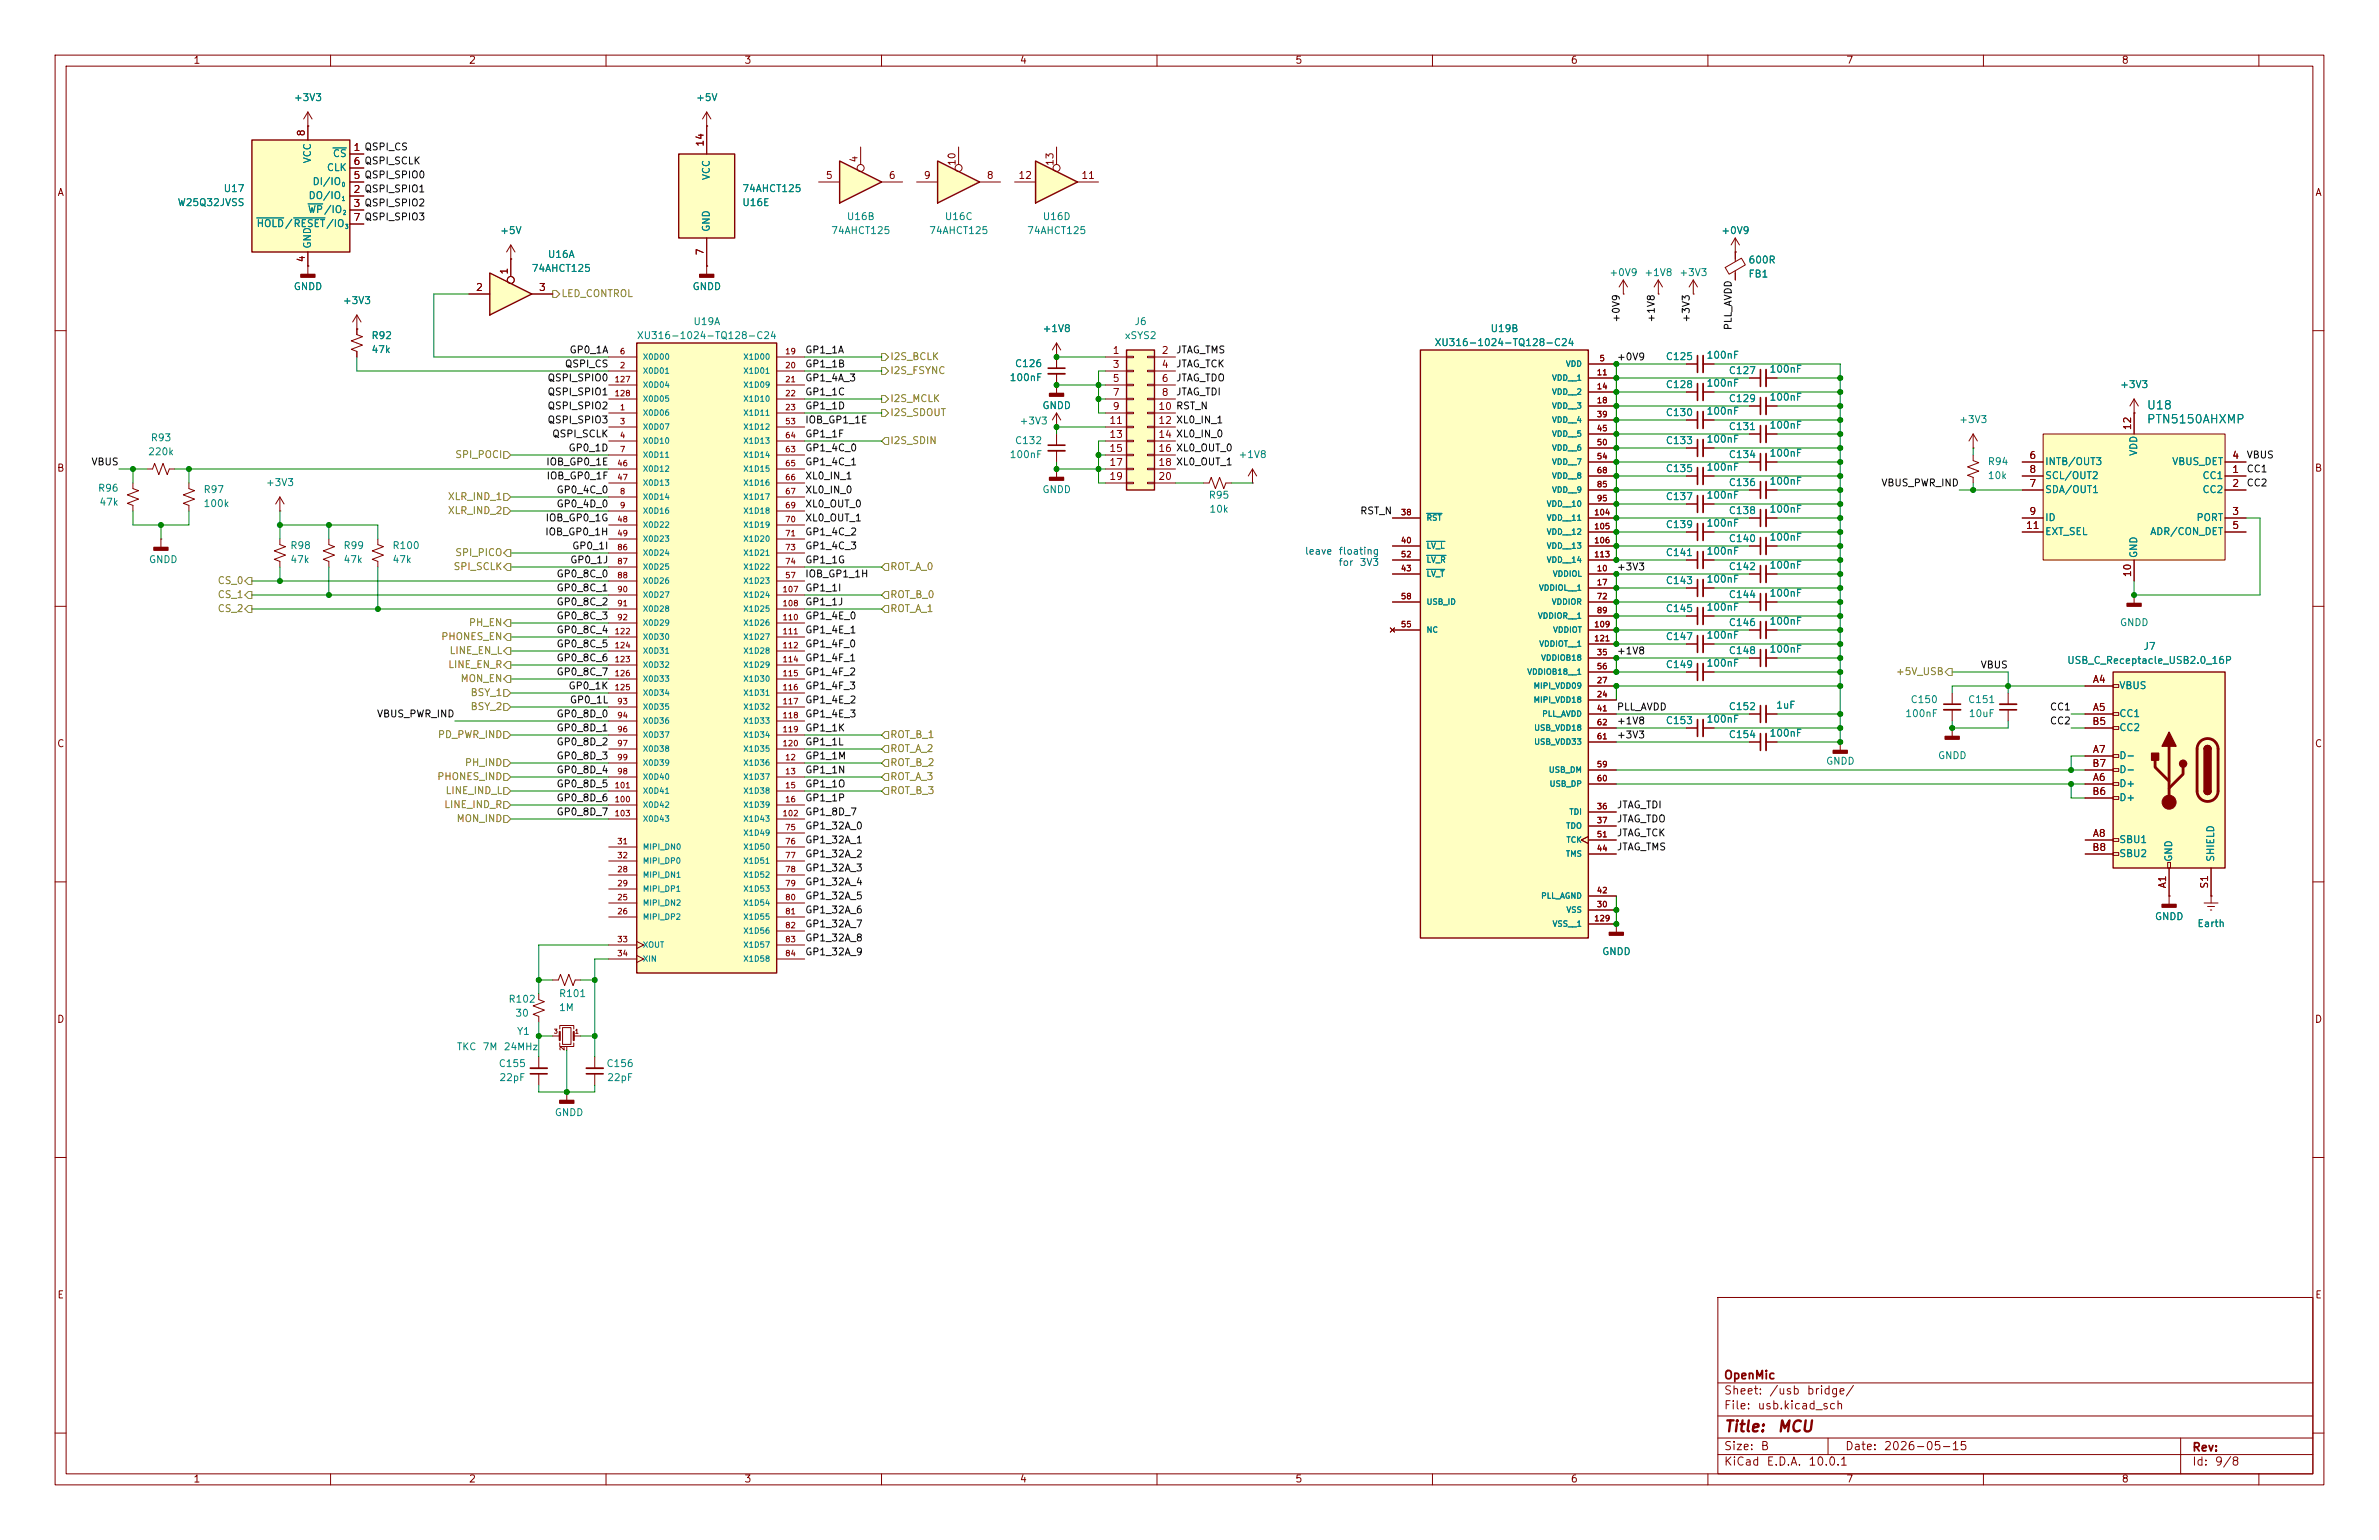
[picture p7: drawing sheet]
<svg xmlns="http://www.w3.org/2000/svg" width="432mm" height="279mm" viewBox="0 0 432 279" stroke-linecap="round" stroke-linejoin="round" font-family="sans-serif">
<defs><g id="words">
<g font-size="2" fill="#840000">
<text x="312.8" y="260.3">Title:</text>
<text x="322.5" y="260.3">MCU</text>
</g>
<g font-size="1.5" fill="#008484">
<text x="389.6" y="77.2">PTN5150AHXMP</text>
<text x="389.6" y="74.7">U18</text>
</g>
<g font-size="1.5" fill="#840000">
<text x="312.8" y="250.6">OpenMic</text>
<text x="312.8" y="256.1">File:</text>
<text x="312.8" y="253.4">Sheet:</text>
<text x="318.9" y="256.1">usb.kicad_sch</text>
<text x="321" y="253.4">/usb</text>
<text x="327.8" y="253.4">bridge/</text>
<text x="312.8" y="263.5">Size:</text>
<text x="319.5" y="263.5">B</text>
<text x="334.8" y="263.5">Date:</text>
<text x="341.8" y="263.5">2026-05-15</text>
<text x="397.8" y="263.7">Rev:</text>
<text x="312.8" y="266.3">KiCad</text>
<text x="320.5" y="266.3">E.D.A.</text>
<text x="328.1" y="266.3">10.0.1</text>
<text x="397.8" y="266.3">Id:</text>
<text x="401.9" y="266.3">9/8</text>
</g>
<g font-size="1.3" fill="#840000">
<text x="35" y="11.9">1</text>
<text x="85" y="11.9">2</text>
<text x="135" y="11.9">3</text>
<text x="185" y="11.9">4</text>
<text x="235" y="11.9">5</text>
<text x="285" y="11.9">6</text>
<text x="335" y="11.9">7</text>
<text x="385" y="11.9">8</text>
<text x="55.6" y="24.8" transform="rotate(-90 55.6 24.8)">8</text>
<text x="64.1" y="27.7">1 QSPI_CS</text>
<text x="64.1" y="27.7">1</text>
<text x="128" y="26.7" transform="rotate(-90 128 26.7)">14</text>
<text x="156" y="29.6" transform="rotate(-90 156 29.6)">4</text>
<text x="10.3" y="35.9">A</text>
<text x="64.1" y="35.3">2 QSPI_SPIO1</text>
<text x="64.1" y="32.8">5 QSPI_SPIO0</text>
<text x="64.1" y="30.2">6 QSPI_SCLK</text>
<text x="64.1" y="35.3">2</text>
<text x="64.1" y="32.8">5</text>
<text x="64.1" y="30.2">6</text>
<text x="149.8" y="32.8">5</text>
<text x="161.2" y="32.8">6</text>
<text x="167.6" y="32.8">9</text>
<text x="173.7" y="30.2" transform="rotate(-90 173.7 30.2)">10</text>
<text x="179" y="32.8">8</text>
<text x="184.7" y="32.8">12</text>
<text x="191.5" y="30.2" transform="rotate(-90 191.5 30.2)">13</text>
<text x="196.2" y="32.8">11</text>
<text x="420.1" y="35.9">A</text>
<text x="64.1" y="37.8">3 QSPI_SPIO2</text>
<text x="64.1" y="40.4">7 QSPI_SPIO3</text>
<text x="64.1" y="37.8">3</text>
<text x="64.1" y="40.4">7</text>
<text x="55.6" y="47.7" transform="rotate(-90 55.6 47.7)">4</text>
<text x="128" y="46.4" transform="rotate(-90 128 46.4)">7</text>
<text x="86.3" y="53.1">2</text>
<text x="92.5" y="49.9" transform="rotate(-90 92.5 49.9)">1</text>
<text x="97.7" y="53.1">3</text>
<text x="201.9" y="64.5">1</text>
<text x="210.7" y="64.5">2</text>
<text x="201.9" y="67.1">3</text>
<text x="201.9" y="69.6">5</text>
<text x="210.7" y="67.1">4</text>
<text x="210.7" y="69.6">6</text>
<text x="201.3" y="77.2">11</text>
<text x="201.9" y="72.1">7</text>
<text x="201.9" y="74.7">9</text>
<text x="210.1" y="74.7">10 RST_N</text>
<text x="210.1" y="77.2">12 XL0_IN_1</text>
<text x="210.7" y="72.1">8</text>
<text x="201.3" y="79.8">13</text>
<text x="201.3" y="82.3">15</text>
<text x="210.1" y="79.8">14 XL0_IN_0</text>
<text x="210.1" y="82.3">16 XL0_OUT_0</text>
<text x="368.2" y="83.6">6</text>
<text x="387.1" y="78.1" transform="rotate(-90 387.1 78.1)">12</text>
<text x="405.1" y="83.6">4</text>
<text x="10.3" y="85.9">B</text>
<text x="201.3" y="84.8">17</text>
<text x="201.3" y="87.4">19</text>
<text x="210.1" y="84.8">18 XL0_OUT_1</text>
<text x="210.1" y="87.4">20</text>
<text x="368.2" y="88.6">7</text>
<text x="368.2" y="86.1">8</text>
<text x="405.1" y="86.1">1</text>
<text x="405.1" y="88.6">2</text>
<text x="420.1" y="85.9">B</text>
<text x="368.2" y="93.7">9</text>
<text x="405.1" y="93.7">3</text>
<text x="367.6" y="96.3">11</text>
<text x="405.1" y="96.3">5</text>
<text x="387.1" y="104.8" transform="rotate(-90 387.1 104.8)">10</text>
<text x="379.7" y="124.2">A4</text>
<text x="379.7" y="131.8">B5</text>
<text x="379.7" y="129.3">A5</text>
<text x="10.3" y="135.9">C</text>
<text x="379.7" y="136.9">A7</text>
<text x="420.1" y="135.9">C</text>
<text x="379.7" y="139.4">B7</text>
<text x="379.7" y="142">A6</text>
<text x="379.7" y="144.5">B6</text>
<text x="379.7" y="154.7">B8</text>
<text x="379.7" y="152.1">A8</text>
<text x="393.4" y="161.3" transform="rotate(-90 393.4 161.3)">A1</text>
<text x="401.1" y="161.3" transform="rotate(-90 401.1 161.3)">S1</text>
<text x="10.3" y="185.9">D</text>
<text x="420.1" y="185.9">D</text>
<text x="10.3" y="235.9">E</text>
<text x="420.1" y="235.9">E</text>
<text x="35" y="269.3">1</text>
<text x="85" y="269.3">2</text>
<text x="135" y="269.3">3</text>
<text x="185" y="269.3">4</text>
<text x="235" y="269.3">5</text>
<text x="285" y="269.3">6</text>
<text x="335" y="269.3">7</text>
<text x="385" y="269.3">8</text>
</g>
<g font-size="1.3" fill="#008484">
<text x="53.2" y="18.6">+3V3</text>
<text x="126.2" y="18.6">+5V</text>
<text x="56.7" y="29.7" transform="rotate(-90 56.7 29.7)">VCC</text>
<text x="60.3" y="28.8">CS</text>
<text x="40.5" y="35.2">U17</text>
<text x="56.6" y="33.9">DI/IO</text>
<text x="59.2" y="31.3">CLK</text>
<text x="129.1" y="32.8" transform="rotate(-90 129.1 32.8)">VCC</text>
<text x="134.6" y="35.2">74AHCT125</text>
<text x="32.1" y="37.7">W25Q32JVSS</text>
<text x="46.5" y="41.5">HOLD/RESET/IO</text>
<text x="55.8" y="39">WP/IO</text>
<text x="55.9" y="36.4">DO/IO</text>
<text x="134.6" y="37.7">U16E</text>
<text x="153.6" y="40.2">U16B</text>
<text x="171.4" y="40.2">U16C</text>
<text x="189.2" y="40.2">U16D</text>
<text x="56.7" y="45.2" transform="rotate(-90 56.7 45.2)">GND</text>
<text x="90.7" y="42.8">+5V</text>
<text x="99.3" y="47.1">U16A</text>
<text x="129.1" y="42.2" transform="rotate(-90 129.1 42.2)">GND</text>
<text x="150.8" y="42.8">74AHCT125</text>
<text x="168.5" y="42.8">74AHCT125</text>
<text x="186.3" y="42.8">74AHCT125</text>
<text x="312.3" y="42.8">+0V9</text>
<text x="53.2" y="52.9">GNDD</text>
<text x="96.4" y="49.6">74AHCT125</text>
<text x="125.6" y="52.9">GNDD</text>
<text x="292" y="50.4">+0V9</text>
<text x="298.3" y="50.4">+1V8</text>
<text x="304.7" y="50.4">+3V3</text>
<text x="317.3" y="50.6">FB1</text>
<text x="317.3" y="48.1">600R</text>
<text x="62.1" y="55.5">+3V3</text>
<text x="125.7" y="59.3">U19A</text>
<text x="205.8" y="59.3">J6</text>
<text x="67.3" y="64.4">47k</text>
<text x="67.3" y="61.8">R92</text>
<text x="115.5" y="61.8">XU316-1024-TQ128-C24</text>
<text x="189.1" y="60.6">+1V8</text>
<text x="204" y="61.8">xSYS2</text>
<text x="260.3" y="63.1">XU316-1024-TQ128-C24</text>
<text x="270.4" y="60.6">U19B</text>
<text x="302.2" y="65.6">C125</text>
<text x="309.6" y="65.4">100nF</text>
<text x="183.2" y="69.4">100nF</text>
<text x="184.1" y="66.9">C126</text>
<text x="302.2" y="70.7">C128</text>
<text x="309.6" y="70.5">100nF</text>
<text x="313.7" y="68.2">C127</text>
<text x="321.1" y="67.9">100nF</text>
<text x="384.7" y="70.7">+3V3</text>
<text x="185" y="77.3">+3V3</text>
<text x="189.1" y="74.5">GNDD</text>
<text x="302.2" y="75.8">C130</text>
<text x="309.6" y="75.5">100nF</text>
<text x="313.7" y="73.3">C129</text>
<text x="321.1" y="73">100nF</text>
<text x="355.5" y="77.1">+3V3</text>
<text x="26.8" y="82.9">220k</text>
<text x="27.3" y="80.4">R93</text>
<text x="183.2" y="83.4">100nF</text>
<text x="184.1" y="80.9">C132</text>
<text x="224.7" y="83.4">+1V8</text>
<text x="302.2" y="80.9">C133</text>
<text x="309.6" y="80.6">100nF</text>
<text x="313.7" y="78.3">C131</text>
<text x="313.7" y="83.4">C134</text>
<text x="321.1" y="78.1">100nF</text>
<text x="321.1" y="83.2">100nF</text>
<text x="388.2" y="82.8" transform="rotate(-90 388.2 82.8)">VDD</text>
<text x="17.7" y="89.5">R96</text>
<text x="36.8" y="89.8">R97</text>
<text x="48.2" y="88.5">+3V3</text>
<text x="189.1" y="89.8">GNDD</text>
<text x="302.2" y="86">C135</text>
<text x="309.6" y="85.7">100nF</text>
<text x="313.7" y="88.5">C136</text>
<text x="321.1" y="88.2">100nF</text>
<text x="360.7" y="87.2">10k</text>
<text x="360.7" y="84.7">R94</text>
<text x="371.1" y="84.7">INTB/OUT3</text>
<text x="371.1" y="89.8">SDA/OUT1</text>
<text x="371.1" y="87.2">SCL/OUT2</text>
<text x="394.2" y="84.7">VBUS_DET</text>
<text x="399.7" y="87.2">CC1</text>
<text x="399.7" y="89.8">CC2</text>
<text x="17.9" y="92">47k</text>
<text x="36.8" y="92.3">100k</text>
<text x="219.3" y="90.8">R95</text>
<text x="219.4" y="93.3">10k</text>
<text x="302.2" y="91">C137</text>
<text x="309.6" y="90.8">100nF</text>
<text x="309.6" y="95.9">100nF</text>
<text x="313.7" y="93.6">C138</text>
<text x="321.1" y="93.3">100nF</text>
<text x="371.1" y="94.8">ID</text>
<text x="398.6" y="94.8">PORT</text>
<text x="52.6" y="99.9">R98</text>
<text x="62.2" y="99.9">R99</text>
<text x="71.1" y="99.9">R100</text>
<text x="302.2" y="101.2">C141</text>
<text x="302.2" y="96.1">C139</text>
<text x="309.6" y="100.9">100nF</text>
<text x="313.7" y="98.7">C140</text>
<text x="321.1" y="98.4">100nF</text>
<text x="371.1" y="97.4">EXT_SEL</text>
<text x="388.2" y="101.3" transform="rotate(-90 388.2 101.3)">GND</text>
<text x="390.2" y="97.4">ADR/CON_DET</text>
<text x="26.9" y="102.5">GNDD</text>
<text x="52.6" y="102.5">47k</text>
<text x="62.2" y="102.5">47k</text>
<text x="71.1" y="102.5">47k</text>
<text x="302.2" y="106.3">C143</text>
<text x="309.6" y="106">100nF</text>
<text x="313.7" y="103.7">C142</text>
<text x="321.1" y="103.5">100nF</text>
<text x="302.2" y="111.4">C145</text>
<text x="309.6" y="111.1">100nF</text>
<text x="313.7" y="108.8">C144</text>
<text x="313.7" y="113.9">C146</text>
<text x="321.1" y="108.6">100nF</text>
<text x="321.1" y="113.6">100nF</text>
<text x="384.7" y="113.9">GNDD</text>
<text x="302.2" y="116.4">C147</text>
<text x="309.6" y="116.2">100nF</text>
<text x="313.7" y="119">C148</text>
<text x="321.1" y="118.7">100nF</text>
<text x="389" y="118.2">J7</text>
<text x="302.2" y="121.5">C149</text>
<text x="309.6" y="121.3">100nF</text>
<text x="375.1" y="120.8">USB_C_Receptacle_USB2.0_16P</text>
<text x="384.6" y="125.3">VBUS</text>
<text x="302.2" y="131.7">C153</text>
<text x="309.6" y="131.4">100nF</text>
<text x="313.7" y="129.1">C152</text>
<text x="322.3" y="128.9">1uF</text>
<text x="345.7" y="130.4">100nF</text>
<text x="346.7" y="127.9">C150</text>
<text x="357.1" y="127.9">C151</text>
<text x="357.2" y="130.4">10uF</text>
<text x="384.6" y="130.4">CC1</text>
<text x="313.7" y="134.2">C154</text>
<text x="321.1" y="134">100nF</text>
<text x="384.6" y="132.9">CC2</text>
<text x="331.3" y="139">GNDD</text>
<text x="351.7" y="138">GNDD</text>
<text x="384.6" y="143.1">D+</text>
<text x="384.6" y="138">D-</text>
<text x="384.6" y="140.6">D-</text>
<text x="384.6" y="145.6">D+</text>
<text x="384.6" y="153.3">SBU1</text>
<text x="384.6" y="155.8">SBU2</text>
<text x="394.6" y="156.5" transform="rotate(-90 394.6 156.5)">GND</text>
<text x="402.2" y="156.5" transform="rotate(-90 402.2 156.5)">SHIELD</text>
<text x="391" y="167.2">GNDD</text>
<text x="290.7" y="173.6">GNDD</text>
<text x="398.7" y="168.5">Earth</text>
<text x="92.2" y="182.2">R102</text>
<text x="93.4" y="184.8">30</text>
<text x="101.4" y="181.2">R101</text>
<text x="101.4" y="183.7">1M</text>
<text x="82.8" y="190.9">TKC</text>
<text x="87.5" y="190.9">7M</text>
<text x="91.3" y="190.9">24MHz</text>
<text x="93.7" y="188.1">Y1</text>
<text x="90.4" y="193.9">C155</text>
<text x="90.5" y="196.4">22pF</text>
<text x="110" y="193.9">C156</text>
<text x="110.1" y="196.4">22pF</text>
<text x="100.6" y="202.8">GNDD</text>
</g>
<g font-size="1.3" fill="#848400">
<text x="101.8" y="54.2">LED_CONTROL</text>
<text x="161.5" y="65.6">I2S_BCLK</text>
<text x="161.5" y="68.2">I2S_FSYNC</text>
<text x="161.5" y="75.8">I2S_SDOUT</text>
<text x="161.5" y="73.3">I2S_MCLK</text>
<text x="82.5" y="83.4">SPI_POCI</text>
<text x="161.5" y="80.9">I2S_SDIN</text>
<text x="81.2" y="93.6">XLR_IND_2</text>
<text x="81.2" y="91">XLR_IND_1</text>
<text x="82.5" y="101.2">SPI_PICO</text>
<text x="39.4" y="106.3">CS_0</text>
<text x="82.2" y="103.7">SPI_SCLK</text>
<text x="161.5" y="103.7">ROT_A_0</text>
<text x="39.4" y="108.8">CS_1</text>
<text x="39.4" y="111.4">CS_2</text>
<text x="85" y="113.9">PH_EN</text>
<text x="161.5" y="108.8">ROT_B_0</text>
<text x="161.5" y="111.4">ROT_A_1</text>
<text x="80" y="116.4">PHONES_EN</text>
<text x="81.5" y="119">LINE_EN_L</text>
<text x="81.2" y="121.5">LINE_EN_R</text>
<text x="83.5" y="124.1">MON_EN</text>
<text x="344" y="122.8">+5V_USB</text>
<text x="85.3" y="126.6">BSY_1</text>
<text x="85.3" y="129.1">BSY_2</text>
<text x="79.4" y="134.2">PD_PWR_IND</text>
<text x="161.5" y="136.8">ROT_A_2</text>
<text x="161.5" y="134.2">ROT_B_1</text>
<text x="79.3" y="141.8">PHONES_IND</text>
<text x="84.3" y="139.3">PH_IND</text>
<text x="161.5" y="139.3">ROT_B_2</text>
<text x="161.5" y="141.8">ROT_A_3</text>
<text x="80.5" y="146.9">LINE_IND_R</text>
<text x="80.8" y="144.4">LINE_IND_L</text>
<text x="82.8" y="149.5">MON_IND</text>
<text x="161.5" y="144.4">ROT_B_3</text>
</g>
<g font-size="1.3">
<text x="294.3" y="58.6" transform="rotate(-90 294.3 58.6)">+0V9</text>
<text x="300.6" y="58.6" transform="rotate(-90 300.6 58.6)">+1V8</text>
<text x="307" y="58.6" transform="rotate(-90 307 58.6)">+3V3</text>
<text x="103.3" y="64.4">GP0_1A</text>
<text x="146" y="64.4">GP1_1A</text>
<text x="213.4" y="64.4">JTAG_TMS</text>
<text x="293.4" y="65.7">+0V9</text>
<text x="314.6" y="60" transform="rotate(-90 314.6 60)">PLL_AVDD</text>
<text x="99.3" y="69.5">QSPI_SPIO0</text>
<text x="102.4" y="67">QSPI_CS</text>
<text x="146" y="67">GP1_1B</text>
<text x="146" y="69.5">GP1_4A_3</text>
<text x="213.4" y="67">JTAG_TCK</text>
<text x="213.4" y="69.5">JTAG_TDO</text>
<text x="99.3" y="72">QSPI_SPIO1</text>
<text x="99.3" y="77.1">QSPI_SPIO3</text>
<text x="99.3" y="74.6">QSPI_SPIO2</text>
<text x="146" y="77.1">IOB_GP1_1E</text>
<text x="146" y="72">GP1_1C</text>
<text x="146" y="74.6">GP1_1D</text>
<text x="213.4" y="72">JTAG_TDI</text>
<text x="100.1" y="79.7">QSPI_SCLK</text>
<text x="103.1" y="82.2">GP0_1D</text>
<text x="146" y="82.2">GP1_4C_0</text>
<text x="146" y="79.7">GP1_1F</text>
<text x="407.7" y="83.5">VBUS</text>
<text x="16.5" y="84.7">VBUS</text>
<text x="99" y="84.7">IOB_GP0_1E</text>
<text x="99.1" y="87.3">IOB_GP0_1F</text>
<text x="100.9" y="89.8">GP0_4C_0</text>
<text x="146" y="87.3">XL0_IN_1</text>
<text x="146" y="84.7">GP1_4C_1</text>
<text x="146" y="89.8">XL0_IN_0</text>
<text x="341.4" y="88.6">VBUS_PWR_IND</text>
<text x="407.7" y="86">CC1</text>
<text x="407.7" y="88.6">CC2</text>
<text x="98.9" y="94.9">IOB_GP0_1G</text>
<text x="100.9" y="92.4">GP0_4D_0</text>
<text x="146" y="92.4">XL0_OUT_0</text>
<text x="146" y="94.9">XL0_OUT_1</text>
<text x="246.8" y="93.6">RST_N</text>
<text x="98.9" y="97.4">IOB_GP0_1H</text>
<text x="103.8" y="100">GP0_1I</text>
<text x="146" y="97.4">GP1_4C_2</text>
<text x="146" y="100">GP1_4C_3</text>
<text x="100.9" y="105.1">GP0_8C_0</text>
<text x="100.9" y="107.6">GP0_8C_1</text>
<text x="103.4" y="102.5">GP0_1J</text>
<text x="146" y="102.5">GP1_1G</text>
<text x="146" y="105.1">IOB_GP1_1H</text>
<text x="146" y="107.6">GP1_1I</text>
<text x="293.4" y="103.8">+3V3</text>
<text x="100.9" y="110.1">GP0_8C_2</text>
<text x="100.9" y="112.7">GP0_8C_3</text>
<text x="146" y="110.1">GP1_1J</text>
<text x="146" y="112.7">GP1_4E_0</text>
<text x="100.9" y="117.8">GP0_8C_5</text>
<text x="100.9" y="115.2">GP0_8C_4</text>
<text x="146" y="117.8">GP1_4F_0</text>
<text x="146" y="115.2">GP1_4E_1</text>
<text x="293.4" y="119">+1V8</text>
<text x="100.9" y="120.3">GP0_8C_6</text>
<text x="100.9" y="122.8">GP0_8C_7</text>
<text x="103.1" y="125.4">GP0_1K</text>
<text x="146" y="120.3">GP1_4F_1</text>
<text x="146" y="125.4">GP1_4F_3</text>
<text x="146" y="122.8">GP1_4F_2</text>
<text x="359.4" y="121.6">VBUS</text>
<text x="68.3" y="130.5">VBUS_PWR_IND</text>
<text x="100.9" y="130.5">GP0_8D_0</text>
<text x="103.3" y="127.9">GP0_1L</text>
<text x="146" y="130.5">GP1_4E_3</text>
<text x="146" y="127.9">GP1_4E_2</text>
<text x="293.4" y="131.7">+1V8</text>
<text x="293.4" y="129.2">PLL_AVDD</text>
<text x="372" y="131.7">CC2</text>
<text x="372" y="129.2">CC1</text>
<text x="100.9" y="133">GP0_8D_1</text>
<text x="100.9" y="135.5">GP0_8D_2</text>
<text x="146" y="135.5">GP1_1L</text>
<text x="146" y="133">GP1_1K</text>
<text x="293.4" y="134.3">+3V3</text>
<text x="100.9" y="143.2">GP0_8D_5</text>
<text x="100.9" y="138.1">GP0_8D_3</text>
<text x="100.9" y="140.6">GP0_8D_4</text>
<text x="146" y="138.1">GP1_1M</text>
<text x="146" y="140.6">GP1_1N</text>
<text x="146" y="143.2">GP1_1O</text>
<text x="100.9" y="148.2">GP0_8D_7</text>
<text x="100.9" y="145.7">GP0_8D_6</text>
<text x="146" y="148.2">GP1_8D_7</text>
<text x="146" y="145.7">GP1_1P</text>
<text x="293.4" y="147">JTAG_TDI</text>
<text x="293.4" y="149.5">JTAG_TDO</text>
<text x="146" y="150.8">GP1_32A_0</text>
<text x="146" y="153.3">GP1_32A_1</text>
<text x="146" y="155.9">GP1_32A_2</text>
<text x="293.4" y="154.6">JTAG_TMS</text>
<text x="293.4" y="152.1">JTAG_TCK</text>
<text x="146" y="158.4">GP1_32A_3</text>
<text x="146" y="160.9">GP1_32A_4</text>
<text x="146" y="163.5">GP1_32A_5</text>
<text x="146" y="166">GP1_32A_6</text>
<text x="146" y="168.6">GP1_32A_7</text>
<text x="146" y="171.1">GP1_32A_8</text>
<text x="146" y="173.6">GP1_32A_9</text>
</g>
<g font-size="1.3" fill="#0000c2">
<text x="236.7" y="100.9">leave</text>
<text x="242.9" y="100.9">floating</text>
<text x="242.9" y="103">for</text>
<text x="246.7" y="103">3V3</text>
</g>
<g font-size="1" fill="#840000">
<text x="112.4" y="64.5">6</text>
<text x="142.4" y="64.5">19</text>
<text x="290.2" y="65.8">5</text>
<text x="111.5" y="69.6">127</text>
<text x="112.4" y="67.1">2</text>
<text x="142.4" y="67.1">20</text>
<text x="142.4" y="69.6">21</text>
<text x="289.7" y="68.3">11</text>
<text x="289.7" y="70.9">14</text>
<text x="111.5" y="72.1">128</text>
<text x="112.4" y="74.7">1</text>
<text x="112.4" y="77.2">3</text>
<text x="142.4" y="72.1">22</text>
<text x="142.4" y="74.7">23</text>
<text x="142.4" y="77.2">53</text>
<text x="289.7" y="73.4">18</text>
<text x="289.7" y="75.9">39</text>
<text x="112.4" y="79.8">4</text>
<text x="112.4" y="82.3">7</text>
<text x="142.4" y="82.3">63</text>
<text x="142.4" y="79.8">64</text>
<text x="289.7" y="78.5">45</text>
<text x="289.7" y="81">50</text>
<text x="289.7" y="83.6">54</text>
<text x="111.9" y="84.8">46</text>
<text x="111.9" y="87.4">47</text>
<text x="112.4" y="89.9">8</text>
<text x="142.4" y="84.8">65</text>
<text x="142.4" y="87.4">66</text>
<text x="142.4" y="89.9">67</text>
<text x="289.7" y="86.1">68</text>
<text x="289.7" y="88.6">85</text>
<text x="111.9" y="95">48</text>
<text x="112.4" y="92.5">9</text>
<text x="142.4" y="92.5">69</text>
<text x="142.4" y="95">70</text>
<text x="254.2" y="93.7">38</text>
<text x="289.3" y="93.7">104</text>
<text x="289.7" y="91.2">95</text>
<text x="111.9" y="97.5">49</text>
<text x="111.9" y="100.1">86</text>
<text x="142.4" y="97.5">71</text>
<text x="142.4" y="100.1">73</text>
<text x="254.2" y="98.8">40</text>
<text x="254.2" y="101.3">52</text>
<text x="289.3" y="96.3">105</text>
<text x="289.3" y="98.8">106</text>
<text x="289.3" y="101.3">113</text>
<text x="111.9" y="102.6">87</text>
<text x="111.9" y="105.2">88</text>
<text x="111.9" y="107.7">90</text>
<text x="141.9" y="107.7">107</text>
<text x="142.4" y="105.2">57</text>
<text x="142.4" y="102.6">74</text>
<text x="254.2" y="103.9">43</text>
<text x="289.7" y="103.9">10</text>
<text x="289.7" y="106.4">17</text>
<text x="111.9" y="110.2">91</text>
<text x="111.9" y="112.8">92</text>
<text x="141.9" y="110.2">108</text>
<text x="141.9" y="112.8">110</text>
<text x="254.2" y="109">58</text>
<text x="289.7" y="109">72</text>
<text x="289.7" y="111.5">89</text>
<text x="111.5" y="115.3">122</text>
<text x="111.5" y="117.9">124</text>
<text x="141.9" y="115.3">111</text>
<text x="141.9" y="117.9">112</text>
<text x="254.2" y="114">55</text>
<text x="289.3" y="114">109</text>
<text x="289.3" y="116.6">121</text>
<text x="289.7" y="119.1">35</text>
<text x="111.5" y="120.4">123</text>
<text x="111.5" y="125.5">125</text>
<text x="111.5" y="122.9">126</text>
<text x="141.9" y="120.4">114</text>
<text x="141.9" y="122.9">115</text>
<text x="141.9" y="125.5">116</text>
<text x="289.7" y="124.2">27</text>
<text x="289.7" y="121.7">56</text>
<text x="111.9" y="128">93</text>
<text x="111.9" y="130.6">94</text>
<text x="141.9" y="128">117</text>
<text x="141.9" y="130.6">118</text>
<text x="289.7" y="126.7">24</text>
<text x="289.7" y="129.3">41</text>
<text x="289.7" y="131.8">62</text>
<text x="111.9" y="133.1">96</text>
<text x="111.9" y="135.6">97</text>
<text x="141.9" y="133.1">119</text>
<text x="141.9" y="135.6">120</text>
<text x="289.7" y="134.4">61</text>
<text x="111.5" y="143.3">101</text>
<text x="111.9" y="140.7">98</text>
<text x="111.9" y="138.2">99</text>
<text x="142.4" y="138.2">12</text>
<text x="142.4" y="140.7">13</text>
<text x="142.4" y="143.3">15</text>
<text x="289.7" y="139.4">59</text>
<text x="289.7" y="142">60</text>
<text x="111.5" y="145.8">100</text>
<text x="111.5" y="148.3">103</text>
<text x="141.9" y="148.3">102</text>
<text x="142.4" y="145.8">16</text>
<text x="289.7" y="147.1">36</text>
<text x="289.7" y="149.6">37</text>
<text x="111.9" y="153.4">31</text>
<text x="111.9" y="156">32</text>
<text x="142.4" y="150.9">75</text>
<text x="142.4" y="153.4">76</text>
<text x="142.4" y="156">77</text>
<text x="289.7" y="154.7">44</text>
<text x="289.7" y="152.1">51</text>
<text x="111.9" y="158.5">28</text>
<text x="111.9" y="161">29</text>
<text x="142.4" y="158.5">78</text>
<text x="142.4" y="161">79</text>
<text x="111.9" y="163.6">25</text>
<text x="111.9" y="166.1">26</text>
<text x="142.4" y="163.6">80</text>
<text x="142.4" y="166.1">81</text>
<text x="289.3" y="167.4">129</text>
<text x="289.7" y="164.8">30</text>
<text x="289.7" y="162.3">42</text>
<text x="111.9" y="171.2">33</text>
<text x="111.9" y="173.7">34</text>
<text x="142.4" y="168.7">82</text>
<text x="142.4" y="171.2">83</text>
<text x="142.4" y="173.7">84</text>
</g>
<g font-size="1" fill="#008484">
<text x="116.6" y="65.5">X0D00</text>
<text x="134.8" y="65.5">X1D00</text>
<text x="116.6" y="68">X0D01</text>
<text x="116.6" y="70.6">X0D04</text>
<text x="134.8" y="68">X1D01</text>
<text x="134.8" y="70.6">X1D09</text>
<text x="281.6" y="69.3">VDD__1</text>
<text x="281.6" y="71.9">VDD__2</text>
<text x="284.1" y="66.8">VDD</text>
<text x="116.6" y="75.7">X0D06</text>
<text x="116.6" y="73.1">X0D05</text>
<text x="134.8" y="73.1">X1D10</text>
<text x="134.8" y="75.7">X1D11</text>
<text x="281.6" y="74.4">VDD__3</text>
<text x="281.6" y="76.9">VDD__4</text>
<text x="116.6" y="78.2">X0D07</text>
<text x="116.6" y="80.7">X0D10</text>
<text x="116.6" y="83.3">X0D11</text>
<text x="134.8" y="78.2">X1D12</text>
<text x="134.8" y="83.3">X1D14</text>
<text x="134.8" y="80.7">X1D13</text>
<text x="281.6" y="79.5">VDD__5</text>
<text x="281.6" y="82">VDD__6</text>
<text x="116.6" y="85.8">X0D12</text>
<text x="116.6" y="88.4">X0D13</text>
<text x="134.8" y="85.8">X1D15</text>
<text x="134.8" y="88.4">X1D16</text>
<text x="281.6" y="84.6">VDD__7</text>
<text x="281.6" y="87.1">VDD__8</text>
<text x="281.6" y="89.6">VDD__9</text>
<text x="116.6" y="90.9">X0D14</text>
<text x="116.6" y="93.4">X0D16</text>
<text x="116.6" y="96">X0D22</text>
<text x="134.8" y="90.9">X1D17</text>
<text x="134.8" y="93.4">X1D18</text>
<text x="134.8" y="96">X1D19</text>
<text x="258.8" y="94.7">RST</text>
<text x="280.6" y="92.2">VDD__10</text>
<text x="280.6" y="94.7">VDD__11</text>
<text x="116.6" y="98.5">X0D23</text>
<text x="116.6" y="101.1">X0D24</text>
<text x="134.8" y="98.5">X1D20</text>
<text x="134.8" y="101.1">X1D21</text>
<text x="258.8" y="99.8">LV_L</text>
<text x="280.6" y="97.3">VDD__12</text>
<text x="280.6" y="99.8">VDD__13</text>
<text x="116.6" y="103.6">X0D25</text>
<text x="116.6" y="106.1">X0D26</text>
<text x="134.8" y="106.1">X1D23</text>
<text x="134.8" y="103.6">X1D22</text>
<text x="258.8" y="104.9">LV_T</text>
<text x="258.8" y="102.3">LV_R</text>
<text x="279.2" y="107.4">VDDIOL__1</text>
<text x="280.6" y="102.3">VDD__14</text>
<text x="281.7" y="104.9">VDDIOL</text>
<text x="116.6" y="108.7">X0D27</text>
<text x="116.6" y="111.2">X0D28</text>
<text x="116.6" y="113.8">X0D29</text>
<text x="134.8" y="108.7">X1D24</text>
<text x="134.8" y="111.2">X1D25</text>
<text x="134.8" y="113.8">X1D26</text>
<text x="258.8" y="110">USB_ID</text>
<text x="279" y="112.5">VDDIOR__1</text>
<text x="281.6" y="110">VDDIOR</text>
<text x="116.6" y="116.3">X0D30</text>
<text x="116.6" y="118.8">X0D31</text>
<text x="134.8" y="116.3">X1D27</text>
<text x="134.8" y="118.8">X1D28</text>
<text x="258.8" y="115">NC</text>
<text x="279.3" y="117.6">VDDIOT__1</text>
<text x="281.8" y="115">VDDIOT</text>
<text x="116.6" y="121.4">X0D32</text>
<text x="116.6" y="123.9">X0D33</text>
<text x="134.8" y="121.4">X1D29</text>
<text x="134.8" y="123.9">X1D30</text>
<text x="277.1" y="122.7">VDDIOB18__1</text>
<text x="278.3" y="125.2">MIPI_VDD09</text>
<text x="279.6" y="120.1">VDDIOB18</text>
<text x="116.6" y="129">X0D35</text>
<text x="116.6" y="131.5">X0D36</text>
<text x="116.6" y="126.5">X0D34</text>
<text x="134.8" y="126.5">X1D31</text>
<text x="134.8" y="129">X1D32</text>
<text x="134.8" y="131.5">X1D33</text>
<text x="278.3" y="127.7">MIPI_VDD18</text>
<text x="279.8" y="130.3">PLL_AVDD</text>
<text x="116.6" y="134.1">X0D37</text>
<text x="116.6" y="136.6">X0D38</text>
<text x="134.8" y="134.1">X1D34</text>
<text x="134.8" y="136.6">X1D35</text>
<text x="278.4" y="135.4">USB_VDD33</text>
<text x="278.4" y="132.8">USB_VDD18</text>
<text x="116.6" y="141.7">X0D40</text>
<text x="116.6" y="139.2">X0D39</text>
<text x="134.8" y="139.2">X1D36</text>
<text x="134.8" y="141.7">X1D37</text>
<text x="281" y="140.4">USB_DM</text>
<text x="281.2" y="143">USB_DP</text>
<text x="116.6" y="146.8">X0D42</text>
<text x="116.6" y="144.2">X0D41</text>
<text x="116.6" y="149.3">X0D43</text>
<text x="134.8" y="144.2">X1D38</text>
<text x="134.8" y="146.8">X1D39</text>
<text x="134.8" y="149.3">X1D43</text>
<text x="284.7" y="148.1">TDI</text>
<text x="116.6" y="154.4">MIPI_DN0</text>
<text x="134.8" y="151.9">X1D49</text>
<text x="134.8" y="154.4">X1D50</text>
<text x="284.1" y="155.7">TMS</text>
<text x="284.2" y="150.6">TDO</text>
<text x="284.2" y="153.1">TCK</text>
<text x="116.6" y="159.5">MIPI_DN1</text>
<text x="116.6" y="156.9">MIPI_DP0</text>
<text x="134.8" y="156.9">X1D51</text>
<text x="134.8" y="159.5">X1D52</text>
<text x="116.6" y="164.6">MIPI_DN2</text>
<text x="116.6" y="167.1">MIPI_DP2</text>
<text x="116.6" y="162">MIPI_DP1</text>
<text x="134.8" y="162">X1D53</text>
<text x="134.8" y="164.6">X1D54</text>
<text x="134.8" y="167.1">X1D55</text>
<text x="279.6" y="163.3">PLL_AGND</text>
<text x="284.2" y="165.8">VSS</text>
<text x="116.6" y="172.2">XOUT</text>
<text x="134.8" y="169.6">X1D56</text>
<text x="134.8" y="172.2">X1D57</text>
<text x="281.7" y="168.4">VSS__1</text>
<text x="116.6" y="174.7">XIN</text>
<text x="134.8" y="174.7">X1D58</text>
</g>
<g font-size=".8" fill="#008484">
<text x="62" y="34.1">0</text>
<text x="62" y="36.6">1</text>
<text x="62.2" y="39.2">2</text>
<text x="62.6" y="41.7">3</text>
</g>
<g font-size=".8" fill="#840000">
<text x="100.4" y="187.7">3</text>
<text x="102.6" y="190.7" transform="rotate(-90 102.6 190.7)">2</text>
<text x="104.3" y="187.7">1</text>
</g>
</g></defs>
<g fill="none" stroke="#840000" stroke-width=".18">
<path d="M10 10h411.8v259.4h-411.8zM12 12h407.8v255.4h-407.8zM60 10v2M110 10v2M160 10v2M210 10v2M260 10v2M310 10v2M360 10v2M410 10v2M10 60h2M419.8 60h2"/>
<path d="M10 110h2M419.8 110h2M10 160h2M419.8 160h2M10 210h2M419.8 210h2M311.8 235.4h108v32h-108zM10 260h2M311.8 256.9h108M311.8 250.9h108M419.8 260h2M60 267.4v2"/>
<path d="M110 267.4v2M160 267.4v2M210 267.4v2M260 267.4v2M310 267.4v2M311.8 263.9h108M311.8 260.9h108M331.8 260.9v3M360 267.4v2M395.8 260.9v6.5M410 267.4v2"/>
</g>
<path d="M115.6 62.2h25.4v114.3h-25.4z" fill="#ffffc2"/>
<path d="M115.6 62.2h25.4v114.3h-25.4z" fill="none" stroke="#840000" stroke-width=".25"/>
<g fill="none" stroke="#840000" stroke-width=".18">
<path d="M110.5 74.9h5.1M110.5 67.3h5.1M110.5 77.5h5.1M110.5 64.8h5.1M110.5 69.9h5.1M110.5 72.4h5.1M141 74.9h5M141 67.3h5M141 77.5h5M141 64.8h5M141 69.9h5M141 72.4h5"/>
<path d="M24.1 87.6v1l1 .4-2 .8 2 .8-2 .7 1 .4v1M26.7 85.1h1l.4-1 .7 2 .8-2 .8 2 .3-1h1M110.5 80h5.1M110.5 82.6h5.1M110.5 90.2h5.1M110.5 92.7h5.1M110.5 85.1h5.1M110.5 87.6h5.1M110.5 95.3h5.1M110.5 97.8h5.1M141 80h5M141 82.6h5"/>
<path d="M141 90.2h5M141 92.7h5M141 85.1h5M141 87.6h5M141 95.3h5M141 97.8h5M110.5 105.4h5.1M110.5 100.3h5.1M110.5 102.9h5.1M110.5 108h5.1M110.5 110.5h5.1M110.5 113h5.1"/>
<path d="M110.5 115.6h5.1M110.5 118.1h5.1M141 105.4h5M141 100.3h5M141 102.9h5M141 108h5M141 110.5h5M141 113h5M141 115.6h5M141 118.1h5M317.5 104.1h2M320.5 104.1h2.1"/>
<path d="M110.5 138.4h5.1M110.5 128.3h5.1M110.5 130.8h5.1M110.5 133.4h5.1M110.5 135.9h5.1M110.5 120.7h5.1M110.5 123.2h5.1M110.5 125.7h5.1M141 138.4h5M141 128.3h5M141 130.8h5M141 133.4h5"/>
<path d="M141 135.9h5M141 120.7h5M141 123.2h5M141 125.7h5M110.5 141h5.1M110.5 143.5h5.1M110.5 146.1h5.1M110.5 158.8h5.1M110.5 153.7h5.1M110.5 156.2h5.1M110.5 148.6h5.1M141 141h5"/>
<path d="M141 143.5h5M141 146.1h5M141 158.8h5M141 153.7h5M141 156.2h5M141 151.1h5M141 148.6h5M110.5 163.8h5.1M110.5 166.4h5.1M110.5 161.3h5.1M110.5 171.5h5.1M110.5 174h5.1"/>
<path d="M115.6 170.8l1.2 .7-1.2 .6M115.6 173.4l1.2 .6-1.2 .6M141 163.8h5M141 166.4h5M141 161.3h5M141 171.5h5M141 174h5M141 168.9h5"/>
</g>
<path d="M319.5 102.6v3.1" fill="none" stroke="#840000" stroke-width=".3"/>
<path d="M320.5 102.6v3.1" fill="none" stroke="#840000" stroke-width=".33"/>
<path d="M45.7 25.4h17.8v20.3h-17.8z" fill="#ffffc2"/>
<path d="M45.7 25.4h17.8v20.3h-17.8z" fill="none" stroke="#840000" stroke-width=".25"/>
<path d="M55.9 22.9v2.5M63.5 27.9h2.5M63.5 35.6h2.5M63.5 38.1h2.5M63.5 33h2.5M63.5 30.5h2.5M55.9 45.7v2.6M63.5 40.6h2.5" fill="none" stroke="#840000" stroke-width=".18"/>
<path d="M46.6 39.5h4.9M53.3 39.5h5.7M55.9 37h2.7M60.4 26.8h2.5" fill="none" stroke="#008484" stroke-width=".18"/>
<path d="M152.4 29.2l7.6 3.8-7.6 3.8z" fill="#ffffc2"/>
<path d="M152.4 29.2l7.6 3.8-7.6 3.8z" fill="none" stroke="#840000" stroke-width=".25"/>
<g fill="none" stroke="#840000" stroke-width=".18">
<path d="M148.6 33h3.8M156.2 26.7v3.1M160 33h3.8M191.8 64.8h.1M191.8 77.5h.1M191.8 69.9h.1M191.8 62.2l-.8 1.3M191.8 62.2l.7 1.3M191.8 62.2v4.6M191.8 67.8v3.6M191.8 74.9v2.6M191.8 78.7v2.1"/>
<path d="M191.8 74.9l-.8 1.3M191.8 74.9l.7 1.3M29.2 97.8h.1M29.2 97.8v1.5M34.3 87.6v1l1 .4-2 .8 2 .8-2 .7 1 .4v1M50.8 92.7h.1M50.8 97.8v1l1 .4-2 .7 2 .8-2 .8 1 .4v1M50.8 90.2l-.8 1.2M50.8 90.2l.8 1.2M50.8 90.2v2.5M59.7 97.8v1l1 .4-2 .7 2 .8-2 .8 1 .4v1M191.8 85.1h.1"/>
<path d="M191.8 81.8v2M191.8 85.1v1.5M218.4 87.6h1.1l.3-1 .8 2 .8-2 .7 2 .4-1h1M227.3 87.6h.1M227.3 85.1l-.7 1.3M227.3 85.1l.8 1.3M227.3 85.1v2.5M97.8 180.3v1.1l1 .3-2 .8 2 .8-2 .7 1 .4v1"/>
<circle cx="156.2" cy="30.5" r=".63"/>
</g>
<path d="M190.2 66.8h3.1M190.2 80.8h3.1" fill="none" stroke="#840000" stroke-width=".3"/>
<path d="M190.2 67.8h3.1M190.2 81.8h3.1" fill="none" stroke="#840000" stroke-width=".33"/>
<g fill="#840000" stroke="#840000" stroke-width=".25">
<path d="M190.5 86.6h2.5v.5h-2.5z"/>
<path d="M190.5 71.4h2.5v.5h-2.5z"/>
<path d="M27.9 99.3h2.6v.5h-2.6z"/>
</g>
<path d="M204.5 63.5h5v25.4h-5z" fill="#ffffc2"/>
<path d="M204.5 63.5h5v25.4h-5z" fill="none" stroke="#840000" stroke-width=".25"/>
<g fill="none" stroke="#840000" stroke-width=".18">
<path d="M200.7 64.8h3.8M200.7 67.3h3.8M200.7 69.9h3.8M200.7 72.4h3.8M200.7 74.9h3.8M200.7 77.5h3.8M204.5 64.6h1.2v.3h-1.2zM204.5 67.2h1.2v.2h-1.2zM204.5 69.7h1.2v.3h-1.2zM204.5 72.3h1.2v.2h-1.2zM204.5 74.8h1.2v.3h-1.2zM204.5 77.3h1.2v.3h-1.2z"/>
<path d="M204.5 79.9h1.2v.2h-1.2zM208.3 64.6h1.2v.3h-1.2zM208.3 67.2h1.2v.2h-1.2zM208.3 69.7h1.2v.3h-1.2zM208.3 72.3h1.2v.2h-1.2zM208.3 74.8h1.2v.3h-1.2zM208.3 77.3h1.2v.3h-1.2zM208.3 79.9h1.2v.2h-1.2zM209.5 64.8h3.9M209.5 67.3h3.9M209.5 69.9h3.9M209.5 72.4h3.9"/>
<path d="M209.5 74.9h3.9M209.5 77.5h3.9M200.7 80h3.8M200.7 82.6h3.8M200.7 85.1h3.8M200.7 87.6h3.8M204.5 82.4h1.2v.3h-1.2zM204.5 85h1.2v.2h-1.2zM204.5 87.5h1.2v.3h-1.2zM208.3 82.4h1.2v.3h-1.2zM208.3 85h1.2v.2h-1.2zM208.3 87.5h1.2v.3h-1.2z"/>
<path d="M209.5 80h3.9M209.5 82.6h3.9M209.5 85.1h3.9M209.5 87.6h3.9M293.4 167.6h.1M293.4 167.6v1.6"/>
</g>
<path d="M292.1 169.2h2.5v.5h-2.5z" fill="#840000" stroke="#840000" stroke-width=".25"/>
<path d="M257.8 63.5h30.5v106.7h-30.5z" fill="#ffffc2"/>
<path d="M257.8 63.5h30.5v106.7h-30.5z" fill="none" stroke="#840000" stroke-width=".25"/>
<g fill="none" stroke="#840000" stroke-width=".18">
<path d="M288.3 66h5.1M288.3 68.6h5.1M288.3 71.1h5.1M288.3 73.7h5.1M288.3 76.2h5.1M288.3 78.7h5.1M306.1 71.1h2M306.1 76.2h2M309.1 71.1h2M309.1 76.2h2M317.5 68.6h2M317.5 73.7h2"/>
<path d="M317.5 78.7h2M320.5 68.6h2.1M320.5 73.7h2.1M320.5 78.7h2.1M252.7 94h5.1M252.7 99.1h5.1M288.3 94h5.1M288.3 99.1h5.1M288.3 81.3h5.1M288.3 83.8h5.1M288.3 86.4h5.1M288.3 88.9h5.1"/>
<path d="M288.3 91.4h5.1M288.3 96.5h5.1M306.1 81.3h2M306.1 86.4h2M309.1 81.3h2M309.1 86.4h2M317.5 83.8h2M317.5 88.9h2M320.5 83.8h2.1M320.5 88.9h2.1M252.3 113.9l.8 .8M252.7 104.1h5.1"/>
<path d="M252.7 101.6h5.1M252.7 114.3h5.1M252.7 109.2h5.1M253.1 113.9l-.8 .8M288.3 104.1h5.1M288.3 106.7h5.1M288.3 119.4h5.1M288.3 101.6h5.1M288.3 114.3h5.1M288.3 109.2h5.1M288.3 111.8h5.1M288.3 116.8h5.1"/>
<path d="M306.1 111.8h2M306.1 116.8h2M309.1 111.8h2M309.1 116.8h2M288.3 127h5.1M288.3 124.5h5.1M288.3 129.5h5.1M288.3 121.9h5.1M288.3 139.7h5.1M288.3 134.6h5.1M288.3 132.1h5.1M306.1 121.9h2"/>
<path d="M306.1 132.1h2M309.1 121.9h2M309.1 132.1h2M288.3 151.8l-1.3 .6 1.3 .6M288.3 147.3h5.1M288.3 149.9h5.1M288.3 154.9h5.1M288.3 152.4h5.1M288.3 142.2h5.1M288.3 165.1h5.1M288.3 162.6h5.1M288.3 167.6h5.1"/>
</g>
<path d="M258.9 93.1h2.8M258.9 98.2h3.4M258.9 103.3h3.3M258.9 100.8h3.6" fill="none" stroke="#008484" stroke-width=".18"/>
<g fill="none" stroke="#840000" stroke-width=".3">
<path d="M308.1 69.6v3M308.1 74.7v3M308.1 79.8v3M319.5 67.1v3M319.5 72.1v3.1M319.5 77.2v3.1M308.1 84.8v3.1M319.5 82.3v3M319.5 87.4v3M308.1 110.2v3.1M308.1 115.3v3.1M308.1 120.4v3"/>
<path d="M308.1 130.6v3"/>
</g>
<g fill="none" stroke="#840000" stroke-width=".33">
<path d="M309.1 69.6v3M309.1 74.7v3M309.1 79.8v3M320.5 67.1v3M320.5 72.1v3.1M320.5 77.2v3.1M309.1 84.8v3.1M320.5 82.3v3M320.5 87.4v3M309.1 110.2v3.1M309.1 115.3v3.1M309.1 120.4v3"/>
<path d="M309.1 130.6v3"/>
</g>
<path d="M383.5 121.9h20.4v35.6h-20.4z" fill="#ffffc2"/>
<g fill="none" stroke="#840000" stroke-width=".18">
<path d="M358.1 78.7v2.6M358.1 78.7l-.7 1.3M358.1 78.7l.8 1.3M387.3 74.9h.1M387.3 72.4l-.7 1.3M387.3 72.4l.8 1.3M387.3 72.4v2.5M358.1 82.6v1l1.1 .3-2.1 .8 2.1 .8-2.1 .7 1 .4v1M358.1 81.3h.1M378.5 124.5h5M378.5 129.5h5M378.5 137.2h5"/>
<path d="M378.5 132.1h5M378.5 139.7h5M383.5 124.2h1.1v.5h-1.1zM383.5 129.3h1.1v.5h-1.1zM383.5 131.8h1.1v.5h-1.1zM383.5 136.9h1.1v.5h-1.1zM383.5 139.4h1.1v.6h-1.1zM378.5 142.2h5M378.5 152.4h5M378.5 144.8h5M378.5 154.9h5M383.5 142h1.1v.5h-1.1z"/>
<path d="M383.5 144.5h1.1v.5h-1.1zM383.5 152.1h1.1v.6h-1.1zM383.5 154.7h1.1v.5h-1.1zM393.4 156.5h.6v1h-.6zM393.7 157.5v6.6M401.3 157.5v6.3M393.7 162.6h.1M400 163.8h2.6M400.7 164.5h1.3M401.2 165.1h.2M401.3 162.6h.1"/>
</g>
<path d="M383.5 121.9h20.4v35.6h-20.4zM400 135.9a.64 .64 0 0 1 .7-.6 .64 .64 0 0 1 .6 .6M400 143.5a.64 .64 0 0 0 .7 .6 .64 .64 0 0 0 .6-.6" fill="none" stroke="#840000" stroke-width=".25"/>
<path d="M391.2 137.9v1.3l2.5 2.5M393.7 135.4v10.1M396.2 139.2v1.3l-2.5 2.5M399.3 134.6a1.91 1.91 0 0 1 2.1-.5 1.91 1.91 0 0 1 1.2 1.8v7.6a1.91 1.91 0 0 1-1.9 1.9 1.91 1.91 0 0 1-1.9-1.9v-7.8l.2-.6z" fill="none" stroke="#840000" stroke-width=".51"/>
<g fill="#840000" stroke="#840000" stroke-width=".25">
<path d="M400 135.9h1.3v7.6h-1.3z"/>
<path d="M400.2 135.4a.64 .64 0 0 1 .7-.1 .64 .64 0 0 1 .4 .6h-1.3z"/>
<path d="M400 143.5h1.3a.64 .64 0 0 1-.6 .6 .64 .64 0 0 1-.7-.6z"/>
<path d="M393.7 132.8l1.3 2.6h-2.6z"/>
<path d="M390.5 136.7h1.3v1.2h-1.3z"/>
<path d="M392.4 164.1h2.6v.5h-2.6z"/>
<circle cx="396.2" cy="138.6" r=".63"/>
</g>
<circle cx="393.7" cy="145.5" r="1.27" fill="#840000" stroke="#840000" stroke-width=".18"/>
<path d="M370.8 78.7h33.1v22.9h-33.1z" fill="#ffffc2"/>
<g fill="none" stroke="#840000" stroke-width=".18">
<path d="M370.8 78.7h33.1v22.9h-33.1zM387.3 74.9v3.8M367 86.4h3.8M367 88.9h3.8M367 94h3.8M367 83.8h3.8M367 96.5h3.8M403.9 86.4h3.8M403.9 88.9h3.8M403.9 94h3.8M403.9 83.8h3.8M403.9 96.5h3.8"/>
<path d="M387.3 108h.1M387.3 101.6v3.8M387.3 108v1.5"/>
</g>
<path d="M386.1 109.5h2.5v.5h-2.5z" fill="#840000" stroke="#840000" stroke-width=".25"/>
<path d="M170.2 29.2l7.6 3.8-7.6 3.8z" fill="#ffffc2"/>
<path d="M170.2 29.2l7.6 3.8-7.6 3.8z" fill="none" stroke="#840000" stroke-width=".25"/>
<g fill="none" stroke="#840000" stroke-width=".18">
<path d="M55.9 22.9h.1M55.9 20.3l-.8 1.3M55.9 20.3l.7 1.3M55.9 20.3v2.6M166.4 33h3.8M174 26.7v3.1M177.8 33h3.8M55.9 48.3h.1M55.9 48.3v1.5M68.6 97.8v1l1 .4-2 .7 2 .8-2 .8 1 .4v1M317.5 134.6h2M320.5 134.6h2.1"/>
<path d="M334 134.6h.1M334 134.6v1.5M354.3 132.1h.1M354.3 125.7v2.1M354.3 128.8v2M354.3 132.1v1.5M364.5 125.7v2.1M364.5 128.8v2M102.9 198.1h.1M102.9 198.1v1.5"/>
<circle cx="174" cy="30.5" r=".63"/>
</g>
<path d="M319.5 133.1v3M352.8 127.8h3.1M363 128.8h3" fill="none" stroke="#840000" stroke-width=".3"/>
<path d="M320.5 133.1v3M352.8 128.8h3.1M363 127.8h3" fill="none" stroke="#840000" stroke-width=".33"/>
<g fill="#840000" stroke="#840000" stroke-width=".25">
<path d="M353.1 133.6h2.5v.5h-2.5z"/>
<path d="M332.7 136.1h2.6v.6h-2.6z"/>
<path d="M101.6 199.6h2.5v.6h-2.5z"/>
<path d="M54.6 49.8h2.5v.5h-2.5z"/>
</g>
<path d="M88.9 49.5l7.6 3.8-7.6 3.9z" fill="#ffffc2"/>
<path d="M88.9 49.5l7.6 3.8-7.6 3.9z" fill="none" stroke="#840000" stroke-width=".25"/>
<g fill="none" stroke="#840000" stroke-width=".18">
<path d="M64.8 57.2v3.5l1 .4-2 .7 2 .8-2 .8 1 .4v1M64.8 59.7h.1M64.8 57.2l-.8 1.2M64.8 57.2l.7 1.2M85.1 53.3h3.8M92.7 47h.1M92.7 44.5v5.7M92.7 44.5l-.8 1.2M92.7 44.5l.8 1.2M96.5 53.3h3.8M128.3 48.3h.1M128.3 48.3v1.5"/>
<circle cx="92.7" cy="50.8" r=".63"/>
</g>
<path d="M127 49.8h2.5v.5h-2.5z" fill="#840000" stroke="#840000" stroke-width=".25"/>
<path d="M123.2 27.9h10.1v15.3h-10.1z" fill="#ffffc2"/>
<path d="M123.2 27.9h10.1v15.3h-10.1z" fill="none" stroke="#840000" stroke-width=".25"/>
<path d="M128.3 22.9h.1M128.3 20.3v7.6M128.3 20.3l-.8 1.3M128.3 20.3l.7 1.3M128.3 43.2v5.1M315 45.7h.1M315 43.2l-.8 1.3M315 43.2l.7 1.3M315 43.2v2.5" fill="none" stroke="#840000" stroke-width=".18"/>
<path d="M188 29.2l7.6 3.8-7.6 3.8z" fill="#ffffc2"/>
<path d="M188 29.2l7.6 3.8-7.6 3.8z" fill="none" stroke="#840000" stroke-width=".25"/>
<g fill="none" stroke="#840000" stroke-width=".18">
<path d="M55.9 22.9h.1M55.9 22.9v2.5M63.5 33h2.5M63.5 27.9h2.5M63.5 35.6h2.5M63.5 38.1h2.5M63.5 30.5h2.5M128.3 22.9h.1M128.3 22.9v5M184.1 33h3.9M191.8 26.7v3.1M195.6 33h3.8"/>
<path d="M55.9 48.3h.1M55.9 45.7v2.6M63.5 40.6h2.5M64.8 59.7h.1M64.8 59.7v1M85.1 53.3h3.8M92.7 47h.1M92.7 47v3.2M96.5 53.3h3.8M128.3 48.3h.1M128.3 43.2v5.1M294.6 53.3h.1"/>
<path d="M294.6 50.8l-.7 1.3M294.6 50.8l.8 1.3M294.6 50.8v2.5M301 53.3h.1M301 50.8l-.8 1.3M301 50.8l.8 1.3M301 50.8v2.5M307.3 53.3h.1M307.3 50.8l-.7 1.3M307.3 50.8l.8 1.3M307.3 50.8v2.5M313.1 48.5l3-1.7 .7 1.3-3 1.7z"/>
<path d="M315 45.7h.1M315 45.7v1.8M315 49.1v1.7M64.8 63.8v1M191.8 69.9h.1M191.8 64.8h.1M191.8 64.8v2M191.8 67.8v2.1M288.3 66h5.1M288.3 71.1h5.1M288.3 76.2h5.1M288.3 78.7h5.1"/>
<path d="M288.3 73.7h5.1M288.3 68.6h5.1M306.1 66h2M306.1 71.1h2M306.1 76.2h2M309.1 66h2M309.1 71.1h2M309.1 76.2h2M317.5 78.7h2M317.5 73.7h2M317.5 68.6h2M320.5 78.7h2.1"/>
<path d="M320.5 73.7h2.1M320.5 68.6h2.1M387.3 74.9h.1M387.3 74.9v3.8M252.7 99.1h5.1M252.7 94h5.1M288.3 91.4h5.1M288.3 96.5h5.1M288.3 99.1h5.1M288.3 94h5.1M288.3 86.4h5.1M288.3 88.9h5.1"/>
<path d="M288.3 83.8h5.1M288.3 81.3h5.1M306.1 91.4h2M306.1 96.5h2M306.1 86.4h2M306.1 81.3h2M309.1 91.4h2M309.1 96.5h2M309.1 86.4h2M309.1 81.3h2M317.5 99.1h2M317.5 94h2"/>
<path d="M317.5 88.9h2M317.5 83.8h2M320.5 99.1h2.1M320.5 94h2.1M320.5 88.9h2.1M320.5 83.8h2.1M367 96.5h3.8M367 94h3.8M367 86.4h3.8M367 88.9h3.8M367 83.8h3.8M403.9 96.5h3.8"/>
<path d="M403.9 94h3.8M403.9 86.4h3.8M403.9 88.9h3.8M403.9 83.8h3.8M252.3 113.9l.8 .8M252.7 109.2h5.1M252.7 101.6h5.1M252.7 114.3h5.1M252.7 104.1h5.1M253.1 113.9l-.8 .8M288.3 109.2h5.1M288.3 101.6h5.1"/>
<path d="M288.3 106.7h5.1M288.3 114.3h5.1M288.3 119.4h5.1M288.3 104.1h5.1M288.3 116.8h5.1M288.3 111.8h5.1M306.1 101.6h2M306.1 106.7h2M306.1 116.8h2M306.1 111.8h2M309.1 101.6h2M309.1 106.7h2"/>
<path d="M309.1 116.8h2M309.1 111.8h2M317.5 109.2h2M317.5 114.3h2M317.5 119.4h2M317.5 104.1h2M320.5 109.2h2.1M320.5 114.3h2.1M320.5 119.4h2.1M320.5 104.1h2.1M387.3 101.6v3.8M288.3 129.5h5.1"/>
<path d="M288.3 134.6h5.1M288.3 124.5h5.1M288.3 132.1h5.1M288.3 139.7h5.1M288.3 121.9h5.1M288.3 127h5.1M306.1 132.1h2M306.1 121.9h2M309.1 132.1h2M309.1 121.9h2M317.5 129.5h2M317.5 134.6h2"/>
<path d="M320.5 129.5h2.1M320.5 134.6h2.1M378.5 129.5h5M378.5 124.5h5M378.5 137.2h5M378.5 132.1h5M378.5 139.7h5M288.3 151.8l-1.3 .6 1.3 .6M288.3 142.2h5.1M288.3 152.4h5.1M288.3 154.9h5.1M288.3 147.3h5.1"/>
<path d="M288.3 149.9h5.1M378.5 142.2h5M378.5 152.4h5M378.5 144.8h5M378.5 154.9h5M393.7 157.5v5.1M401.3 157.5v5.1M100.3 177.8h1l.4-1 .8 2 .8-2 .7 2 .4-1h1M288.3 165.1h5.1M288.3 162.6h5.1M288.3 167.6h5.1M293.4 167.6h.1"/>
<path d="M393.7 162.6h.1M401.3 162.6h.1M97.8 191.8v2M97.8 194.8v2.1M100.3 188h1.3M101.6 186.7v-.6h2.5v.6M101.6 189.2v.7h2.5v-.7M102.1 186.4h1.5v3.1h-1.5zM102.9 189.9v.6M104.1 188h1.3M107.9 191.8v2M107.9 194.8v2.1"/>
<circle cx="191.8" cy="30.5" r=".63"/>
<circle cx="92.7" cy="50.8" r=".63"/>
</g>
<g fill="none" stroke="#840000" stroke-width=".3">
<path d="M308.1 64.5v3.1M308.1 89.9v3.1M308.1 95v3M319.5 92.5v3M319.5 97.5v3.1M308.1 100.1v3M308.1 105.2v3M319.5 107.7v3M319.5 112.8v3M319.5 117.9v3M319.5 128v3.1M96.3 194.8h3"/>
<path d="M106.4 194.8h3.1"/>
</g>
<g fill="none" stroke="#840000" stroke-width=".33">
<path d="M309.1 64.5v3.1M309.1 89.9v3.1M309.1 95v3M320.5 92.5v3M320.5 97.5v3.1M309.1 100.1v3M309.1 105.2v3M320.5 107.7v3M320.5 112.8v3M320.5 117.9v3M320.5 128v3.1M96.3 193.8h3"/>
<path d="M106.4 193.8h3.1"/>
</g>
<path d="M101.6 187.2v1.5M104.1 187.2v1.5" fill="none" stroke="#840000" stroke-width=".38"/>
<g fill="none" stroke="#848400" stroke-width=".18">
<path d="M100.3 52.7h.7l.6 .6-.6 .7h-.7zM160 74.3h.7l.6 .6-.6 .7h-.7zM160 66.7h.7l.6 .6-.6 .6h-.7zM160 71.8h.7l.6 .6-.6 .6h-.7zM160 64.1h.7l.6 .7-.6 .6h-.7zM160.7 79.4h.6v1.2h-.6l-.7-.6zM91.4 92.1h.7l.6 .6-.6 .6h-.7zM91.4 81.9h.7l.6 .7-.6 .6h-.7zM91.4 89.5h.7l.6 .7-.6 .6h-.7zM92.1 99.7h.6v1.3h-.6l-.7-.7zM44.4 105.4l.7-.6h.6v1.2h-.6zM44.4 110.5l.7-.6h.6v1.2h-.6z"/>
<path d="M45.1 107.3h.6v1.3h-.6l-.7-.6zM91.4 115.6l.7-.7h.6v1.3h-.6zM91.4 102.9l.7-.7h.6v1.3h-.6zM92.1 117.5h.6v1.2h-.6l-.7-.6zM92.1 112.4h.6v1.3h-.6l-.7-.7zM160.7 107.3h.6v1.3h-.6l-.7-.6zM160.7 109.9h.6v1.2h-.6l-.7-.6zM160.7 102.2h.6v1.3h-.6l-.7-.6zM91.4 137.8h.7l.6 .6-.6 .7h-.7zM91.4 132.7h.7l.6 .7-.6 .6h-.7zM91.4 120.7l.7-.7h.6v1.3h-.6zM91.4 125.1h.7l.6 .6-.6 .7h-.7z"/>
<path d="M91.4 127.6h.7l.6 .7-.6 .6h-.7zM92.1 122.6h.6v1.2h-.6l-.7-.6zM160.7 137.8h.6v1.3h-.6l-.7-.7zM160.7 135.3h.6v1.2h-.6l-.7-.6zM160.7 132.7h.6v1.3h-.6l-.7-.6zM353.7 121.3h.6v1.3h-.6l-.6-.7zM91.4 145.4h.7l.6 .7-.6 .6h-.7zM91.4 142.9h.7l.6 .6-.6 .6h-.7zM91.4 148h.7l.6 .6-.6 .6h-.7zM91.4 140.3h.7l.6 .7-.6 .6h-.7zM160.7 140.3h.6v1.3h-.6l-.7-.6zM160.7 142.9h.6v1.2h-.6l-.7-.6z"/>
</g>
<g fill="none" stroke="#008400" stroke-width=".18">
<path d="M85.1 53.3h-6.4v11.5h31.8M64.8 64.8v2.5h45.7M146 74.9h14M146 72.4h14M146 67.3h14M146 64.8h14M191.8 64.8h8.9M191.8 69.9h8.9M199.4 72.4h1.3M200.7 67.3h-1.3v7.6h1.3M200.7 77.5h-8.9v1.2M293.4 71.1h12.7"/>
<path d="M293.4 73.7h24.1M293.4 76.2h12.7M293.4 68.6h24.1M293.4 78.7h24.1M306.1 66h-12.7v35.6h12.7M311.1 66h22.9v68.6h-11.4M311.1 71.1h22.9M311.1 76.2h22.9M322.6 73.7h11.4M322.6 68.6h11.4M322.6 78.7h11.4M21.6 85.1h5.1"/>
<path d="M24.1 85.1v2.5M24.1 92.7v2.6h10.2v-2.6M29.2 95.3v2.5M31.7 85.1h78.8M34.3 85.1v2.5M50.8 92.7v5.1M50.8 95.3h17.8v2.5M59.7 95.3v2.5M92.7 82.6h17.8M92.7 92.7h17.8M92.7 90.2h17.8M146 80h14"/>
<path d="M191.8 83.8v1.3h8.9M199.4 82.6h1.3M200.7 80h-1.3v7.6h1.3M213.4 87.6h5M223.5 87.6h3.8M293.4 91.4h12.7M293.4 96.5h12.7M293.4 99.1h24.1M293.4 94h24.1M293.4 88.9h24.1M293.4 83.8h24.1M293.4 86.4h12.7"/>
<path d="M293.4 81.3h12.7M311.1 91.4h22.9M311.1 96.5h22.9M311.1 86.4h22.9M311.1 81.3h22.9M322.6 99.1h11.4M322.6 94h11.4M322.6 88.9h11.4M322.6 83.8h11.4M355.6 88.9h11.4M358.1 81.3v1.3M358.1 87.6v1.3"/>
<path d="M407.7 94h2.5v14h-22.9v-2.6M45.7 108h64.8M45.7 110.5h64.8M45.7 105.4h64.8M50.8 102.9v2.5M59.7 102.9v5.1M68.6 102.9v7.6M92.7 113h17.8M92.7 115.6h17.8M92.7 118.1h17.8M92.7 102.9h17.8M92.7 100.3h17.8"/>
<path d="M146 108h14M146 110.5h14M146 102.9h14M293.4 106.7h12.7M293.4 109.2h24.1M293.4 111.8h12.7M293.4 114.3h24.1M311.1 101.6h22.9M311.1 106.7h22.9M311.1 111.8h22.9M311.1 116.8h22.9M317.5 104.1h-24.1v12.7h12.7"/>
<path d="M317.5 119.4h-24.1v2.5h12.7M322.6 104.1h11.4M322.6 109.2h11.4M322.6 119.4h11.4M322.6 114.3h11.4M82.5 130.8h28M92.7 138.4h17.8M92.7 128.3h17.8M92.7 133.4h17.8M92.7 123.2h17.8M92.7 120.7h17.8M92.7 125.7h17.8"/>
<path d="M146 138.4h14M146 133.4h14M146 135.9h14M293.4 129.5h24.1M293.4 132.1h12.7M293.4 134.6h24.1M293.4 139.7h85.1M311.1 132.1h22.9M311.1 121.9h22.9M322.6 129.5h11.4M334 124.5h-40.6v2.5M354.3 130.8v1.3h10.2v-1.3"/>
<path d="M354.3 121.9h10.2v3.8M375.9 129.5h2.6M375.9 132.1h2.6M378.5 124.5h-24.2v1.2M378.5 137.2h-2.6v2.5M92.7 141h17.8M92.7 143.5h17.8M92.7 146.1h17.8M92.7 148.6h17.8M146 141h14M146 143.5h14M293.4 142.2h85.1"/>
<path d="M375.9 142.2v2.6h2.6M97.8 177.8h2.5M105.4 177.8h2.5M110.5 171.5h-12.7v8.8M110.5 174h-2.6v17.8M293.4 162.6v5M97.8 185.4v6.4M97.8 196.9v1.2h10.1v-1.2M97.8 188h2.5M102.9 190.5v7.6M105.4 188h2.5"/>
</g>
<path d="M46.6 39.5h4.9M53.3 39.5h5.7M55.9 37h2.7M60.4 26.8h2.5M258.9 93.1h2.8M258.9 98.2h3.4M258.9 103.3h3.3M258.9 100.8h3.6" fill="none" stroke="#008484" stroke-width=".18"/>
<g fill="#008400" stroke="#008400" stroke-width=".18">
<circle cx="24.1" cy="85.1" r=".46"/>
<circle cx="59.7" cy="95.3" r=".46"/>
<circle cx="50.8" cy="95.3" r=".46"/>
<circle cx="34.3" cy="85.1" r=".46"/>
<circle cx="29.2" cy="95.3" r=".46"/>
<circle cx="59.7" cy="108" r=".46"/>
<circle cx="50.8" cy="105.4" r=".46"/>
<circle cx="68.6" cy="110.5" r=".46"/>
<circle cx="107.9" cy="188" r=".46"/>
<circle cx="97.8" cy="188" r=".46"/>
<circle cx="97.8" cy="177.8" r=".46"/>
<circle cx="107.9" cy="177.8" r=".46"/>
<circle cx="102.9" cy="198.1" r=".46"/>
<circle cx="334" cy="71.1" r=".46"/>
<circle cx="334" cy="68.6" r=".46"/>
<circle cx="334" cy="76.2" r=".46"/>
<circle cx="334" cy="81.3" r=".46"/>
<circle cx="334" cy="73.7" r=".46"/>
<circle cx="334" cy="78.7" r=".46"/>
<circle cx="334" cy="116.8" r=".46"/>
<circle cx="334" cy="124.5" r=".46"/>
<circle cx="334" cy="119.4" r=".46"/>
<circle cx="334" cy="121.9" r=".46"/>
<circle cx="334" cy="132.1" r=".46"/>
<circle cx="334" cy="134.6" r=".46"/>
<circle cx="334" cy="129.5" r=".46"/>
<circle cx="358.1" cy="88.9" r=".46"/>
<circle cx="334" cy="86.4" r=".46"/>
<circle cx="334" cy="83.8" r=".46"/>
<circle cx="334" cy="114.3" r=".46"/>
<circle cx="334" cy="91.4" r=".46"/>
<circle cx="334" cy="94" r=".46"/>
<circle cx="334" cy="88.9" r=".46"/>
<circle cx="334" cy="96.5" r=".46"/>
<circle cx="293.4" cy="99.1" r=".46"/>
<circle cx="293.4" cy="106.7" r=".46"/>
<circle cx="334" cy="104.1" r=".46"/>
<circle cx="334" cy="101.6" r=".46"/>
<circle cx="334" cy="106.7" r=".46"/>
<circle cx="334" cy="99.1" r=".46"/>
<circle cx="293.4" cy="91.4" r=".46"/>
<circle cx="293.4" cy="88.9" r=".46"/>
<circle cx="334" cy="109.2" r=".46"/>
<circle cx="334" cy="111.8" r=".46"/>
<circle cx="375.9" cy="142.2" r=".46"/>
<circle cx="375.9" cy="139.7" r=".46"/>
<circle cx="387.3" cy="108" r=".46"/>
<circle cx="364.5" cy="124.5" r=".46"/>
<circle cx="354.3" cy="132.1" r=".46"/>
<circle cx="293.4" cy="76.2" r=".46"/>
<circle cx="293.4" cy="68.6" r=".46"/>
<circle cx="293.4" cy="78.7" r=".46"/>
<circle cx="293.4" cy="73.7" r=".46"/>
<circle cx="293.4" cy="71.1" r=".46"/>
<circle cx="293.4" cy="81.3" r=".46"/>
<circle cx="293.4" cy="83.8" r=".46"/>
<circle cx="293.4" cy="86.4" r=".46"/>
<circle cx="293.4" cy="109.2" r=".46"/>
<circle cx="293.4" cy="111.8" r=".46"/>
<circle cx="293.4" cy="116.8" r=".46"/>
<circle cx="293.4" cy="119.4" r=".46"/>
<circle cx="293.4" cy="167.6" r=".46"/>
<circle cx="293.4" cy="165.1" r=".46"/>
<circle cx="293.4" cy="104.1" r=".46"/>
<circle cx="293.4" cy="96.5" r=".46"/>
<circle cx="293.4" cy="94" r=".46"/>
<circle cx="293.4" cy="101.6" r=".46"/>
<circle cx="293.4" cy="66" r=".46"/>
<circle cx="293.4" cy="121.9" r=".46"/>
<circle cx="293.4" cy="114.3" r=".46"/>
<circle cx="293.4" cy="124.5" r=".46"/>
<circle cx="199.4" cy="85.1" r=".46"/>
<circle cx="199.4" cy="82.6" r=".46"/>
<circle cx="191.8" cy="69.9" r=".46"/>
<circle cx="191.8" cy="77.5" r=".46"/>
<circle cx="191.8" cy="85.1" r=".46"/>
<circle cx="191.8" cy="64.8" r=".46"/>
<circle cx="199.4" cy="72.4" r=".46"/>
<circle cx="199.4" cy="69.9" r=".46"/>
</g>
<use href="#words"/>
</svg>
